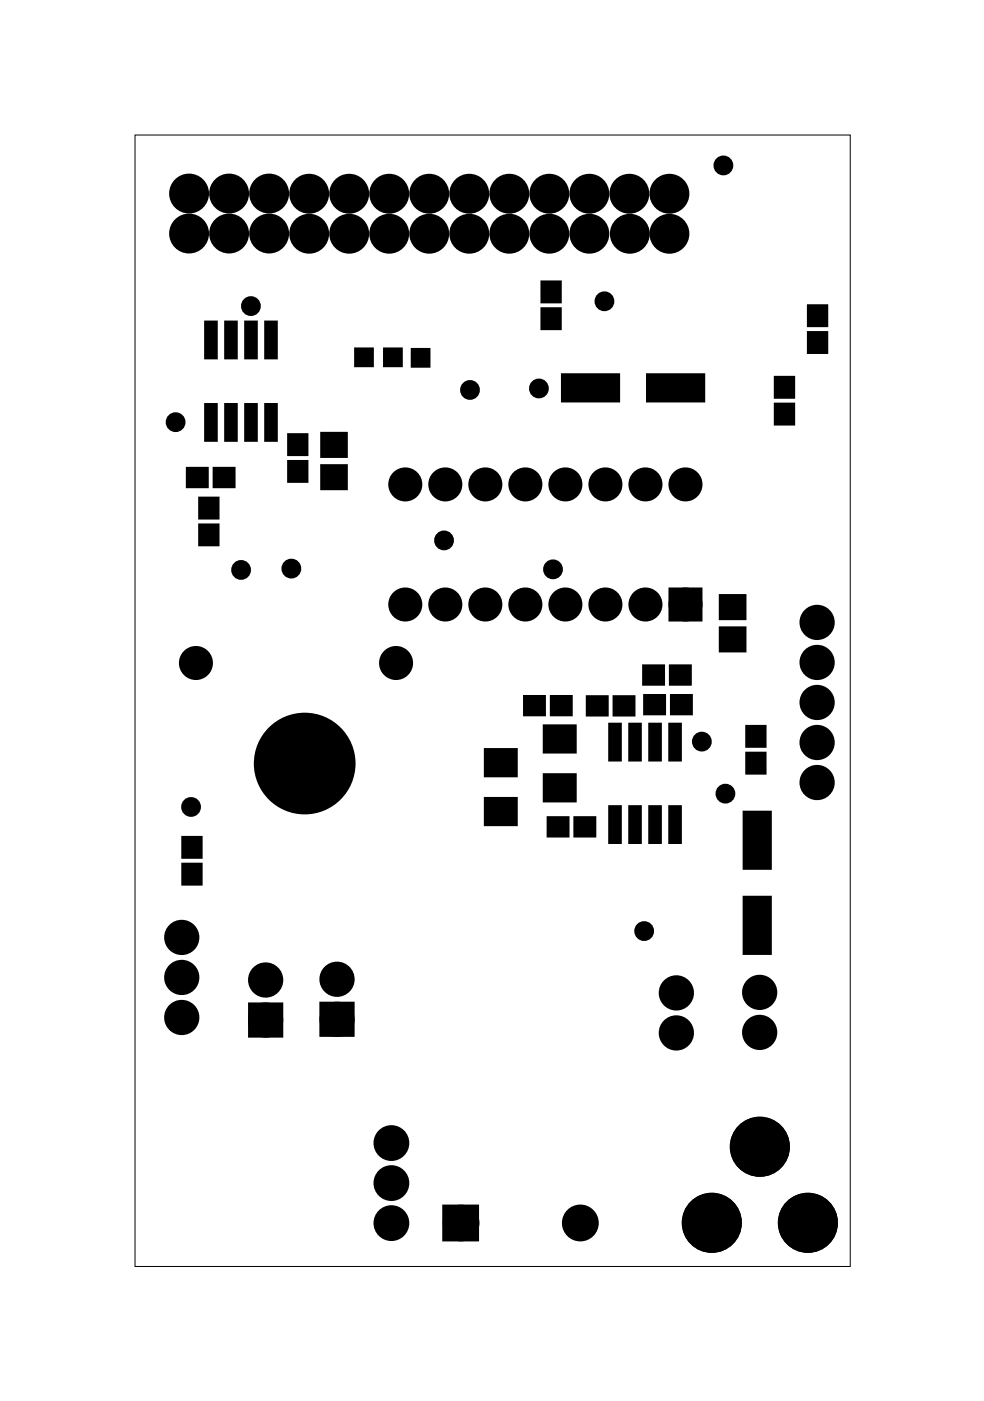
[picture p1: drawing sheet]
<svg xmlns="http://www.w3.org/2000/svg" width="62mm" height="89mm" viewBox="0 0 62 89" stroke-linecap="round" stroke-linejoin="round" font-family="sans-serif">
<path d="M8.6 8.6h45.4v71.8h-45.4z" fill="none" stroke="#000" stroke-width=".06"/>
<g fill="#000">
<circle cx="12" cy="14.8" r=".87"/>
<circle cx="12" cy="12.3" r=".87"/>
<circle cx="14.5" cy="14.8" r=".87"/>
<circle cx="14.5" cy="12.3" r=".87"/>
<circle cx="15.9" cy="19.4" r=".35"/>
<circle cx="17.1" cy="14.8" r=".87"/>
<circle cx="17.1" cy="12.3" r=".87"/>
<circle cx="19.6" cy="12.3" r=".87"/>
<circle cx="19.6" cy="14.8" r=".87"/>
<circle cx="22.2" cy="12.3" r=".87"/>
<circle cx="22.2" cy="14.8" r=".87"/>
<circle cx="24.7" cy="12.3" r=".87"/>
<circle cx="24.7" cy="14.8" r=".87"/>
<circle cx="27.2" cy="12.3" r=".87"/>
<circle cx="27.2" cy="14.8" r=".87"/>
<circle cx="29.8" cy="12.3" r=".87"/>
<circle cx="29.8" cy="14.8" r=".87"/>
<circle cx="32.3" cy="12.3" r=".87"/>
<circle cx="32.3" cy="14.8" r=".87"/>
<circle cx="34.9" cy="12.3" r=".87"/>
<circle cx="34.9" cy="14.8" r=".87"/>
<circle cx="37.4" cy="12.3" r=".87"/>
<circle cx="37.4" cy="14.8" r=".87"/>
<circle cx="38.4" cy="19.1" r=".35"/>
<circle cx="39.9" cy="12.3" r=".87"/>
<circle cx="40" cy="14.8" r=".87"/>
<circle cx="42.5" cy="12.3" r=".87"/>
<circle cx="42.5" cy="14.8" r=".87"/>
<circle cx="45.9" cy="10.5" r=".35"/>
<circle cx="11.1" cy="26.8" r=".35"/>
<circle cx="15.3" cy="36.2" r=".35"/>
<circle cx="18.5" cy="36.1" r=".35"/>
<circle cx="25.7" cy="30.7" r=".7"/>
<circle cx="25.7" cy="38.4" r=".7"/>
<circle cx="28.2" cy="34.3" r=".35"/>
<circle cx="28.3" cy="30.7" r=".7"/>
<circle cx="28.3" cy="38.4" r=".7"/>
<circle cx="29.8" cy="24.7" r=".35"/>
<circle cx="30.8" cy="38.4" r=".7"/>
<circle cx="30.8" cy="30.7" r=".7"/>
<circle cx="33.3" cy="38.4" r=".7"/>
<circle cx="33.3" cy="30.7" r=".7"/>
<circle cx="34.2" cy="24.7" r=".35"/>
<circle cx="35.1" cy="36.1" r=".35"/>
<circle cx="35.9" cy="38.4" r=".7"/>
<circle cx="35.9" cy="30.7" r=".7"/>
<circle cx="38.4" cy="30.7" r=".7"/>
<circle cx="38.4" cy="38.4" r=".7"/>
<circle cx="41" cy="30.7" r=".7"/>
<circle cx="41" cy="38.4" r=".7"/>
<circle cx="43.5" cy="38.4" r=".7"/>
<circle cx="43.5" cy="30.7" r=".7"/>
<circle cx="51.9" cy="39.5" r=".74"/>
<circle cx="11.5" cy="59.5" r=".74"/>
<circle cx="12.1" cy="51.2" r=".35"/>
<circle cx="12.4" cy="42.1" r=".7"/>
<circle cx="19.3" cy="48.5" r="2.6"/>
<circle cx="25.1" cy="42.1" r=".7"/>
<circle cx="40.9" cy="59.1" r=".35"/>
<circle cx="44.5" cy="47.1" r=".35"/>
<circle cx="46" cy="50.4" r=".35"/>
<circle cx="51.9" cy="44.6" r=".74"/>
<circle cx="51.9" cy="42" r=".74"/>
<circle cx="51.9" cy="49.7" r=".74"/>
<circle cx="51.9" cy="47.1" r=".74"/>
<circle cx="11.5" cy="64.6" r=".74"/>
<circle cx="11.5" cy="62" r=".74"/>
<circle cx="16.9" cy="62.2" r=".74"/>
<circle cx="16.9" cy="64.7" r=".74"/>
<circle cx="21.4" cy="62.1" r=".74"/>
<circle cx="21.4" cy="64.7" r=".74"/>
<circle cx="24.8" cy="72.5" r=".75"/>
<circle cx="24.8" cy="75.1" r=".75"/>
<circle cx="24.8" cy="77.6" r=".75"/>
<circle cx="29.3" cy="77.6" r=".79"/>
<circle cx="36.8" cy="77.6" r=".79"/>
<circle cx="42.9" cy="65.5" r=".74"/>
<circle cx="42.9" cy="63" r=".74"/>
<circle cx="45.2" cy="77.6" r="1.52"/>
<circle cx="48.2" cy="63" r=".74"/>
<circle cx="48.2" cy="65.5" r=".74"/>
<circle cx="48.2" cy="72.8" r="1.52"/>
<circle cx="51.3" cy="77.6" r="1.52"/>
</g>
<g fill="none" stroke="#000" stroke-width=".55">
<circle cx="15.9" cy="19.4" r=".35"/>
<circle cx="38.4" cy="19.1" r=".35"/>
<circle cx="45.9" cy="10.5" r=".35"/>
<circle cx="11.1" cy="26.8" r=".35"/>
<circle cx="15.3" cy="36.2" r=".35"/>
<circle cx="18.5" cy="36.1" r=".35"/>
<circle cx="28.2" cy="34.3" r=".35"/>
<circle cx="29.8" cy="24.7" r=".35"/>
<circle cx="34.2" cy="24.7" r=".35"/>
<circle cx="35.1" cy="36.1" r=".35"/>
<circle cx="12.1" cy="51.2" r=".35"/>
<circle cx="40.9" cy="59.1" r=".35"/>
<circle cx="44.5" cy="47.1" r=".35"/>
<circle cx="46" cy="50.4" r=".35"/>
</g>
<g fill="#000">
<path d="M34.4 17.9h1.1v1.2h-1.1zM51.3 19.4h1.1v1.2h-1.1zM11.9 29.8h1.2v1.1h-1.2zM13.1 25.7h.6v2.2h-.6zM13.1 20.5h.6v2.2h-.6zM12.7 33.3h1.1v1.2h-1.1zM12.7 31.6h1.1v1.2h-1.1zM13.6 29.8h1.2v1.1h-1.2zM14.4 20.5h.6v2.2h-.6zM14.4 25.7h.6v2.2h-.6zM15.6 25.7h.6v2.2h-.6zM15.6 20.5h.6v2.2h-.6z"/>
<path d="M16.9 20.5h.6v2.2h-.6zM16.9 25.7h.6v2.2h-.6zM18.3 29.3h1.1v1.2h-1.1zM18.3 27.6h1.1v1.2h-1.1zM20.4 29.6h1.5v1.4h-1.5zM20.4 27.5h1.5v1.4h-1.5zM22.6 22.2h1v1h-1zM24.4 22.2h1v1h-1zM26.2 22.2h1v1h-1zM34.4 19.6h1.1v1.2h-1.1zM35.7 23.8h3.5v1.6h-3.5zM42.8 37.7h1.4v1.4h-1.4z"/>
<path d="M41.1 23.8h3.5v1.6h-3.5zM45.7 37.8h1.5v1.4h-1.5zM45.7 39.9h1.5v1.4h-1.5zM49.2 24h1.1v1.2h-1.1zM49.2 25.7h1.1v1.2h-1.1zM51.3 21.1h1.1v1.2h-1.1zM11.6 54.9h1.1v1.2h-1.1zM11.6 53.2h1.1v1.2h-1.1zM30.8 47.6h1.9v1.6h-1.9zM30.8 50.7h1.9v1.6h-1.9zM33.3 44.2h1.2v1.1h-1.2zM34.6 46.1h1.9v1.6h-1.9z"/>
<path d="M34.6 49.2h1.9v1.6h-1.9zM34.8 51.9h1.2v1.1h-1.2zM35 44.2h1.2v1.1h-1.2zM36.5 51.9h1.2v1.1h-1.2zM37.3 44.2h1.2v1.1h-1.2zM38.7 51.2h.6v2.2h-.6zM38.7 46h.6v2.2h-.6zM40 46h.6v2.2h-.6zM40 51.2h.6v2.2h-.6zM39 44.2h1.2v1.1h-1.2zM40.9 44.2h1.2v1.1h-1.2zM41.3 51.2h.6v2.2h-.6z"/>
<path d="M41.3 46h.6v2.2h-.6zM40.9 42.3h1.2v1.1h-1.2zM42.5 46h.6v2.2h-.6zM42.5 51.2h.6v2.2h-.6zM42.6 44.2h1.2v1.1h-1.2zM42.6 42.3h1.2v1.1h-1.2zM47.3 51.6h1.6v3.5h-1.6zM47.3 57h1.6v3.5h-1.6zM47.4 47.8h1.1v1.2h-1.1zM47.4 46.1h1.1v1.2h-1.1zM16.1 64h1.5v1.5h-1.5zM20.6 63.9h1.5v1.5h-1.5z"/>
<path d="M28.4 76.8h1.6v1.6h-1.6z"/>
</g>
<g fill="none" stroke="#000" stroke-width=".25">
<path d="M34.4 19.6h1.1v1.2h-1.1zM34.4 17.9h1.1v1.2h-1.1zM51.3 19.4h1.1v1.2h-1.1zM11.9 29.8h1.2v1.1h-1.2zM12.7 33.3h1.1v1.2h-1.1zM12.7 31.6h1.1v1.2h-1.1zM13.1 25.7h.6v2.2h-.6zM13.1 20.5h.6v2.2h-.6zM13.6 29.8h1.2v1.1h-1.2zM14.4 20.5h.6v2.2h-.6zM14.4 25.7h.6v2.2h-.6zM15.6 25.7h.6v2.2h-.6z"/>
<path d="M15.6 20.5h.6v2.2h-.6zM16.9 20.5h.6v2.2h-.6zM16.9 25.7h.6v2.2h-.6zM18.3 29.3h1.1v1.2h-1.1zM18.3 27.6h1.1v1.2h-1.1zM20.4 29.6h1.5v1.4h-1.5zM20.4 27.5h1.5v1.4h-1.5zM22.6 22.2h1v1h-1zM24.4 22.2h1v1h-1zM26.2 22.2h1v1h-1zM35.7 23.8h3.5v1.6h-3.5zM41.1 23.8h3.5v1.6h-3.5z"/>
<path d="M45.7 37.8h1.5v1.4h-1.5zM45.7 39.9h1.5v1.4h-1.5zM49.2 24h1.1v1.2h-1.1zM49.2 25.7h1.1v1.2h-1.1zM51.3 21.1h1.1v1.2h-1.1zM11.6 54.9h1.1v1.2h-1.1zM11.6 53.2h1.1v1.2h-1.1zM30.8 47.6h1.9v1.6h-1.9zM30.8 50.7h1.9v1.6h-1.9zM33.3 44.2h1.2v1.1h-1.2zM34.6 46.1h1.9v1.6h-1.9zM34.6 49.2h1.9v1.6h-1.9z"/>
<path d="M34.8 51.9h1.2v1.1h-1.2zM35 44.2h1.2v1.1h-1.2zM36.5 51.9h1.2v1.1h-1.2zM37.3 44.2h1.2v1.1h-1.2zM38.7 51.2h.6v2.2h-.6zM38.7 46h.6v2.2h-.6zM39 44.2h1.2v1.1h-1.2zM40 46h.6v2.2h-.6zM40 51.2h.6v2.2h-.6zM40.9 42.3h1.2v1.1h-1.2zM40.9 44.2h1.2v1.1h-1.2zM41.3 51.2h.6v2.2h-.6z"/>
<path d="M41.3 46h.6v2.2h-.6zM42.5 46h.6v2.2h-.6zM42.5 51.2h.6v2.2h-.6zM42.6 42.3h1.2v1.1h-1.2zM42.6 44.2h1.2v1.1h-1.2zM47.3 51.6h1.6v3.5h-1.6zM47.3 57h1.6v3.5h-1.6zM47.4 47.8h1.1v1.2h-1.1zM47.4 46.1h1.1v1.2h-1.1z"/>
</g>
<g fill="none" stroke="#000" stroke-width=".76" stroke-linecap="butt">
<path d="M42.8 37.7h1.4v1.4h-1.4zM16.1 64h1.5v1.5h-1.5zM20.6 63.9h1.5v1.5h-1.5zM28.4 76.8h1.6v1.6h-1.6z"/>
<circle cx="25.7" cy="38.4" r=".7"/>
<circle cx="25.7" cy="30.7" r=".7"/>
<circle cx="28.3" cy="38.4" r=".7"/>
<circle cx="28.3" cy="30.7" r=".7"/>
<circle cx="30.8" cy="38.4" r=".7"/>
<circle cx="30.8" cy="30.7" r=".7"/>
<circle cx="33.3" cy="38.4" r=".7"/>
<circle cx="33.3" cy="30.7" r=".7"/>
<circle cx="35.9" cy="38.4" r=".7"/>
<circle cx="35.9" cy="30.7" r=".7"/>
<circle cx="38.4" cy="38.4" r=".7"/>
<circle cx="38.4" cy="30.7" r=".7"/>
<circle cx="41" cy="38.4" r=".7"/>
<circle cx="41" cy="30.7" r=".7"/>
<circle cx="43.5" cy="38.4" r=".7"/>
<circle cx="43.5" cy="30.7" r=".7"/>
<circle cx="51.9" cy="39.5" r=".74"/>
<circle cx="11.5" cy="59.5" r=".74"/>
<circle cx="12.4" cy="42.1" r=".7"/>
<circle cx="25.1" cy="42.1" r=".7"/>
<circle cx="51.9" cy="47.1" r=".74"/>
<circle cx="51.9" cy="49.7" r=".74"/>
<circle cx="51.9" cy="42" r=".74"/>
<circle cx="51.9" cy="44.6" r=".74"/>
<circle cx="11.5" cy="62" r=".74"/>
<circle cx="11.5" cy="64.6" r=".74"/>
<circle cx="16.9" cy="62.2" r=".74"/>
<circle cx="16.9" cy="64.7" r=".74"/>
<circle cx="21.4" cy="62.1" r=".74"/>
<circle cx="21.4" cy="64.7" r=".74"/>
<circle cx="24.8" cy="72.5" r=".75"/>
<circle cx="24.8" cy="77.6" r=".75"/>
<circle cx="24.8" cy="75.1" r=".75"/>
<circle cx="29.3" cy="77.6" r=".79"/>
<circle cx="36.8" cy="77.6" r=".79"/>
<circle cx="42.9" cy="63" r=".74"/>
<circle cx="42.9" cy="65.5" r=".74"/>
<circle cx="45.2" cy="77.6" r="1.52"/>
<circle cx="48.2" cy="63" r=".74"/>
<circle cx="48.2" cy="65.5" r=".74"/>
<circle cx="48.2" cy="72.8" r="1.52"/>
<circle cx="51.3" cy="77.6" r="1.52"/>
</g>
<circle cx="19.3" cy="48.5" r="2.6" fill="none" stroke="#000" stroke-width="1.3" stroke-linecap="butt"/>
<g fill="none" stroke="#000" stroke-width=".78" stroke-linecap="butt">
<circle cx="12" cy="14.8" r=".87"/>
<circle cx="12" cy="12.3" r=".87"/>
<circle cx="14.5" cy="14.8" r=".87"/>
<circle cx="14.5" cy="12.3" r=".87"/>
<circle cx="17.1" cy="14.8" r=".87"/>
<circle cx="17.1" cy="12.3" r=".87"/>
<circle cx="19.6" cy="14.8" r=".87"/>
<circle cx="19.6" cy="12.3" r=".87"/>
<circle cx="22.2" cy="14.8" r=".87"/>
<circle cx="22.2" cy="12.3" r=".87"/>
<circle cx="24.7" cy="14.8" r=".87"/>
<circle cx="24.7" cy="12.3" r=".87"/>
<circle cx="27.2" cy="12.3" r=".87"/>
<circle cx="27.2" cy="14.8" r=".87"/>
<circle cx="29.8" cy="12.3" r=".87"/>
<circle cx="29.8" cy="14.8" r=".87"/>
<circle cx="32.3" cy="14.8" r=".87"/>
<circle cx="32.3" cy="12.3" r=".87"/>
<circle cx="34.9" cy="14.8" r=".87"/>
<circle cx="34.9" cy="12.3" r=".87"/>
<circle cx="37.4" cy="14.8" r=".87"/>
<circle cx="37.4" cy="12.3" r=".87"/>
<circle cx="39.9" cy="12.3" r=".87"/>
<circle cx="40" cy="14.8" r=".87"/>
<circle cx="42.5" cy="12.3" r=".87"/>
<circle cx="42.5" cy="14.8" r=".87"/>
</g>
</svg>
